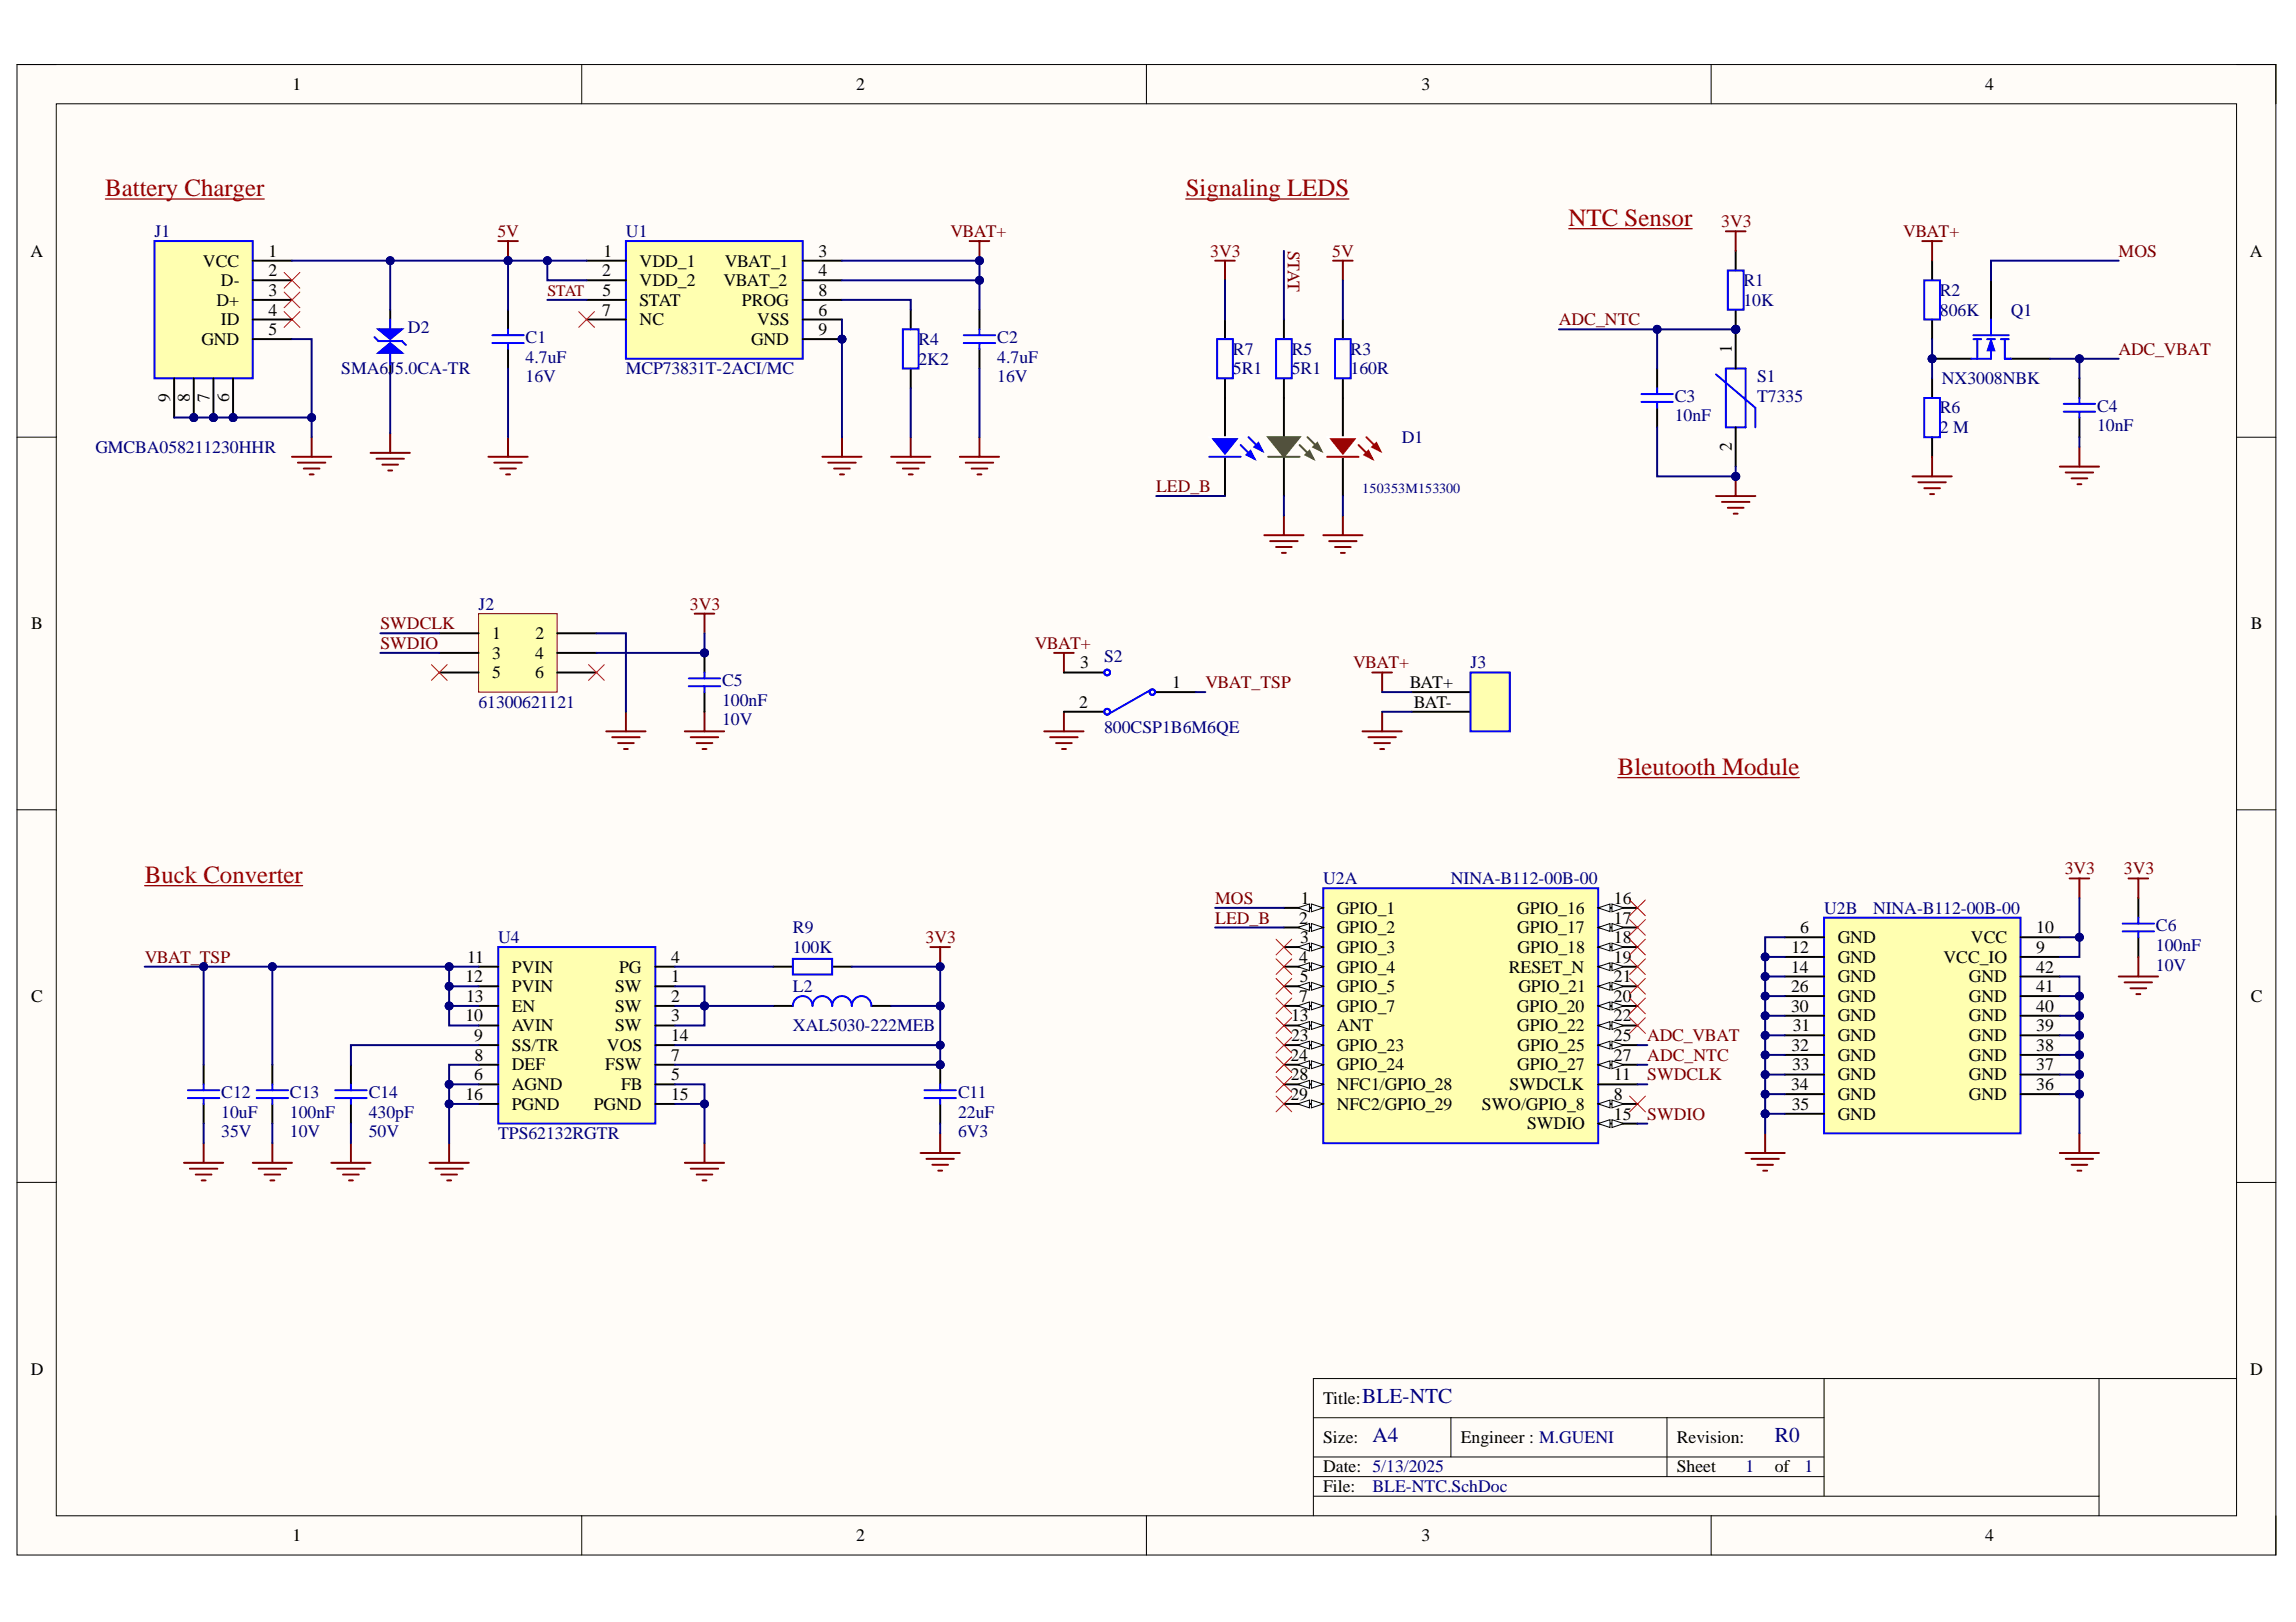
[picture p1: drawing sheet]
<svg xmlns="http://www.w3.org/2000/svg" width="297mm" height="210mm" viewBox="0 0 297 210" stroke-linecap="round" stroke-linejoin="round" font-family="sans-serif">
<defs><g id="words">
<g font-size="3.2" fill="#980000">
<text x="13.6" y="25.4">Battery Charger</text>
<text x="153.4" y="25.4">Signaling LEDS</text>
<text x="202.9" y="29.2">NTC Sensor</text>
<text x="209.3" y="100.3">Bleutooth Module</text>
<text x="18.7" y="114.2">Buck Converter</text>
</g>
<g font-size="2.7" fill="#000080">
<text x="176.2" y="181.6">BLE-NTC</text>
<text x="177.6" y="186.7">A4</text>
<text x="229.6" y="186.7">R0</text>
</g>
<g font-size="2.3">
<text x="37.8" y="11.7">1</text>
<text x="110.7" y="11.7">2</text>
<text x="183.9" y="11.7">3</text>
<text x="256.8" y="11.7">4</text>
<text x="3.9" y="33.2">A</text>
<text x="26.3" y="34.5">VCC</text>
<text x="34.7" y="33.2">1</text>
<text x="34.7" y="35.8">2</text>
<text x="77.9" y="35.8">2</text>
<text x="78.1" y="33.2">1</text>
<text x="82.8" y="34.5">VDD_1</text>
<text x="93.8" y="34.5">VBAT_1</text>
<text x="105.9" y="33.2">3</text>
<text x="105.9" y="35.8">4</text>
<text x="291.1" y="33.2">A</text>
<text x="28" y="39.6">D+</text>
<text x="28.6" y="37">D-</text>
<text x="34.7" y="38.3">3</text>
<text x="34.7" y="40.8">4</text>
<text x="77.9" y="40.8">7</text>
<text x="77.9" y="38.3">5</text>
<text x="82.8" y="37">VDD_2</text>
<text x="82.8" y="39.6">STAT</text>
<text x="93.6" y="37">VBAT_2</text>
<text x="96" y="39.6">PROG</text>
<text x="105.9" y="38.3">8</text>
<text x="105.9" y="40.8">6</text>
<text x="26" y="44.6">GND</text>
<text x="28.6" y="42.1">ID</text>
<text x="34.7" y="43.4">5</text>
<text x="82.8" y="42.1">NC</text>
<text x="97.2" y="44.6">GND</text>
<text x="98" y="42.1">VSS</text>
<text x="105.9" y="43.4">9</text>
<text x="224.1" y="45.7" transform="rotate(-90 224.1 45.7)">1</text>
<text x="22" y="52" transform="rotate(-90 22 52)">9</text>
<text x="24.6" y="52" transform="rotate(-90 24.6 52)">8</text>
<text x="27.1" y="52" transform="rotate(-90 27.1 52)">7</text>
<text x="29.6" y="52" transform="rotate(-90 29.6 52)">6</text>
<text x="224.1" y="58.4" transform="rotate(-90 224.1 58.4)">2</text>
<text x="4" y="81.4">B</text>
<text x="63.7" y="82.7">1</text>
<text x="69.3" y="82.7">2</text>
<text x="291.2" y="81.4">B</text>
<text x="63.7" y="85.2">3</text>
<text x="63.7" y="87.8">5</text>
<text x="69.2" y="85.2">4</text>
<text x="69.2" y="87.8">6</text>
<text x="139.8" y="86.5">3</text>
<text x="151.6" y="89.1">1</text>
<text x="182.4" y="89.1">BAT+</text>
<text x="139.6" y="91.6">2</text>
<text x="182.9" y="91.6">BAT-</text>
<text x="168.1" y="119.5">2</text>
<text x="168.3" y="117">1</text>
<text x="172.9" y="118.3">GPIO_1</text>
<text x="196.3" y="118.3">GPIO_16</text>
<text x="208.8" y="119.5">17</text>
<text x="208.8" y="117">16</text>
<text x="60.4" y="124.6">11</text>
<text x="66.2" y="125.9">PVIN</text>
<text x="80.1" y="125.9">PG</text>
<text x="86.8" y="124.6">4</text>
<text x="168.1" y="124.6">4</text>
<text x="168.2" y="122.1">3</text>
<text x="172.9" y="125.9">GPIO_4</text>
<text x="172.9" y="123.3">GPIO_3</text>
<text x="172.9" y="120.8">GPIO_2</text>
<text x="195.2" y="125.9">RESET_N</text>
<text x="196.3" y="120.8">GPIO_17</text>
<text x="196.3" y="123.3">GPIO_18</text>
<text x="208.8" y="124.6">19</text>
<text x="208.8" y="122.1">18</text>
<text x="231.7" y="125.9">14</text>
<text x="231.8" y="123.3">12</text>
<text x="232.9" y="120.8">6</text>
<text x="237.8" y="124.6">GND</text>
<text x="237.8" y="122.1">GND</text>
<text x="251.4" y="124.6">VCC_IO</text>
<text x="255" y="122.1">VCC</text>
<text x="263.4" y="125.9">42</text>
<text x="263.4" y="120.8">10</text>
<text x="263.4" y="123.3">9</text>
<text x="4" y="129.7">C</text>
<text x="60.2" y="127.1">12</text>
<text x="60.3" y="129.7">13</text>
<text x="66.2" y="130.9">EN</text>
<text x="66.2" y="128.4">PVIN</text>
<text x="79.6" y="130.9">SW</text>
<text x="79.6" y="128.4">SW</text>
<text x="86.8" y="129.7">2</text>
<text x="86.8" y="127.1">1</text>
<text x="168.1" y="129.7">7</text>
<text x="168.2" y="127.1">5</text>
<text x="172.9" y="130.9">GPIO_7</text>
<text x="172.9" y="128.4">GPIO_5</text>
<text x="196.2" y="130.9">GPIO_20</text>
<text x="196.5" y="128.4">GPIO_21</text>
<text x="208.8" y="127.1">21</text>
<text x="208.8" y="129.7">20</text>
<text x="231.7" y="130.9">30</text>
<text x="231.7" y="128.4">26</text>
<text x="237.8" y="129.7">GND</text>
<text x="237.8" y="127.1">GND</text>
<text x="254.7" y="127.1">GND</text>
<text x="254.7" y="129.7">GND</text>
<text x="263.4" y="128.4">41</text>
<text x="263.4" y="130.9">40</text>
<text x="291.2" y="129.7">C</text>
<text x="60.2" y="132.2">10</text>
<text x="61.4" y="134.7">9</text>
<text x="61.4" y="137.3">8</text>
<text x="66.2" y="136">SS/TR</text>
<text x="66.2" y="133.5">AVIN</text>
<text x="78.5" y="136">VOS</text>
<text x="79.6" y="133.5">SW</text>
<text x="86.8" y="134.7">14</text>
<text x="86.8" y="132.2">3</text>
<text x="86.8" y="137.3">7</text>
<text x="166.9" y="137.3">24</text>
<text x="167" y="132.2">13</text>
<text x="167" y="134.7">23</text>
<text x="172.9" y="133.5">ANT</text>
<text x="172.9" y="136">GPIO_23</text>
<text x="196.3" y="133.5">GPIO_22</text>
<text x="196.3" y="136">GPIO_25</text>
<text x="208.8" y="137.3">27</text>
<text x="208.8" y="134.7">25</text>
<text x="208.8" y="132.2">22</text>
<text x="231.8" y="136">32</text>
<text x="231.9" y="133.5">31</text>
<text x="237.8" y="132.2">GND</text>
<text x="237.8" y="134.7">GND</text>
<text x="237.8" y="137.3">GND</text>
<text x="254.7" y="132.2">GND</text>
<text x="254.7" y="134.7">GND</text>
<text x="254.7" y="137.3">GND</text>
<text x="263.4" y="133.5">39</text>
<text x="263.4" y="136">38</text>
<text x="60.2" y="142.4">16</text>
<text x="61.4" y="139.8">6</text>
<text x="66.2" y="143.6">PGND</text>
<text x="66.2" y="141.1">AGND</text>
<text x="66.2" y="138.5">DEF</text>
<text x="76.8" y="143.6">PGND</text>
<text x="78.3" y="138.5">FSW</text>
<text x="80.3" y="141.1">FB</text>
<text x="86.8" y="142.4">15</text>
<text x="86.8" y="139.8">5</text>
<text x="166.9" y="142.4">29</text>
<text x="167" y="139.8">28</text>
<text x="172.9" y="143.6">NFC2/GPIO_29</text>
<text x="172.9" y="141.1">NFC1/GPIO_28</text>
<text x="172.9" y="138.5">GPIO_24</text>
<text x="191.7" y="143.6">SWO/GPIO_8</text>
<text x="195.3" y="141.1">SWDCLK</text>
<text x="196.3" y="138.5">GPIO_27</text>
<text x="208.8" y="142.4">8</text>
<text x="208.8" y="139.8">11</text>
<text x="231.7" y="141.1">34</text>
<text x="231.8" y="143.6">35</text>
<text x="231.9" y="138.5">33</text>
<text x="237.8" y="139.8">GND</text>
<text x="237.8" y="142.4">GND</text>
<text x="254.7" y="139.8">GND</text>
<text x="254.7" y="142.4">GND</text>
<text x="263.4" y="138.5">37</text>
<text x="263.4" y="141.1">36</text>
<text x="197.6" y="146.2">SWDIO</text>
<text x="208.8" y="144.9">15</text>
<text x="237.8" y="144.9">GND</text>
<text x="4" y="177.9">D</text>
<text x="291.1" y="177.9">D</text>
<text x="171.2" y="181.7">Title:</text>
<text x="171.2" y="186.8">Size:</text>
<text x="171.2" y="190.6">Date: 5/13/2025</text>
<text x="189" y="186.8">Engineer : M.GUENI</text>
<text x="216.9" y="186.8">Revision:</text>
<text x="216.9" y="190.6">Sheet</text>
<text x="229.6" y="190.6">of</text>
<text x="171.2" y="193.1">File:</text>
<text x="37.8" y="199.5">1</text>
<text x="110.7" y="199.5">2</text>
<text x="183.9" y="199.5">3</text>
<text x="256.8" y="199.5">4</text>
</g>
<g font-size="2.3" fill="#800000">
<text x="222.7" y="29.4">3V3</text>
<text x="64.4" y="30.7">5V</text>
<text x="123" y="30.7">VBAT+</text>
<text x="156.6" y="33.2">3V3</text>
<text x="166.6" y="32.5" transform="rotate(90 166.6 32.5)">STAT</text>
<text x="172.4" y="33.2">5V</text>
<text x="246.2" y="30.7">VBAT+</text>
<text x="274.1" y="33.2">MOS</text>
<text x="201.7" y="42.1">ADC_NTC</text>
<text x="274.1" y="45.9">ADC_VBAT</text>
<text x="149.6" y="63.7">LED_B</text>
<text x="49.2" y="84">SWDIO</text>
<text x="49.2" y="81.4">SWDCLK</text>
<text x="89.3" y="78.9">3V3</text>
<text x="133.9" y="84">VBAT+</text>
<text x="155.9" y="89.1">VBAT_TSP</text>
<text x="175.1" y="86.5">VBAT+</text>
<text x="267.1" y="113.1">3V3</text>
<text x="274.8" y="113.1">3V3</text>
<text x="157.2" y="119.5">LED_B</text>
<text x="157.2" y="117">MOS</text>
<text x="18.7" y="124.6">VBAT_TSP</text>
<text x="119.8" y="122.1">3V3</text>
<text x="213.1" y="134.7">ADC_VBAT</text>
<text x="213.1" y="137.3">ADC_NTC</text>
<text x="213.1" y="139.8">SWDCLK</text>
<text x="213.1" y="144.9">SWDIO</text>
</g>
<g font-size="2.3" fill="#000080">
<text x="20" y="30.7">J1</text>
<text x="81" y="30.7">U1</text>
<text x="225.6" y="39.6">10K</text>
<text x="225.6" y="37">R1</text>
<text x="251" y="40.8">806K</text>
<text x="251" y="38.3">R2</text>
<text x="260.1" y="40.8">Q1</text>
<text x="52.8" y="43.1">D2</text>
<text x="68" y="46.9">4.7uF</text>
<text x="68" y="44.4">C1</text>
<text x="118.8" y="47.2">2K2</text>
<text x="118.8" y="44.6">R4</text>
<text x="129" y="46.9">4.7uF</text>
<text x="129" y="44.4">C2</text>
<text x="159.5" y="45.9">R7</text>
<text x="167.1" y="45.9">R5</text>
<text x="174.7" y="45.9">R3</text>
<text x="44.1" y="48.4">SMA6J5.0CA-TR</text>
<text x="68" y="49.5">16V</text>
<text x="81" y="48.4">MCP73831T-2ACI/MC</text>
<text x="129" y="49.5">16V</text>
<text x="159.5" y="48.4">5R1</text>
<text x="167.1" y="48.4">5R1</text>
<text x="174.7" y="48.4">160R</text>
<text x="216.7" y="52">C3</text>
<text x="227.3" y="49.5">S1</text>
<text x="227.3" y="52">T7335</text>
<text x="251" y="53.5">R6</text>
<text x="251.2" y="49.7">NX3008NBK</text>
<text x="271.3" y="53.3">C4</text>
<text x="12.3" y="58.6">GMCBA058211230HHR</text>
<text x="181.4" y="57.3">D1</text>
<text x="216.7" y="54.5">10nF</text>
<text x="251" y="56">2 M</text>
<text x="271.3" y="55.8">10nF</text>
<text x="61.9" y="78.9">J2</text>
<text x="93.4" y="88.8">C5</text>
<text x="142.8" y="85.7">S2</text>
<text x="190.2" y="86.5">J3</text>
<text x="61.9" y="91.6">61300621121</text>
<text x="93.4" y="91.3">100nF</text>
<text x="93.4" y="93.9">10V</text>
<text x="142.8" y="94.9">800CSP1B6M6QE</text>
<text x="171.2" y="114.4">U2A</text>
<text x="187.7" y="114.4">NINA-B112-00B-00</text>
<text x="236" y="118.3">U2B</text>
<text x="242.3" y="118.3">NINA-B112-00B-00</text>
<text x="64.4" y="122.1">U4</text>
<text x="102.6" y="123.3">100K</text>
<text x="102.6" y="120.8">R9</text>
<text x="278.9" y="123.1">100nF</text>
<text x="278.9" y="125.6">10V</text>
<text x="278.9" y="120.5">C6</text>
<text x="102.6" y="128.4">L2</text>
<text x="102.6" y="133.5">XAL5030-222MEB</text>
<text x="28.6" y="142.1">C12</text>
<text x="37.5" y="142.1">C13</text>
<text x="47.7" y="142.1">C14</text>
<text x="123.9" y="142.1">C11</text>
<text x="28.6" y="144.6">10uF</text>
<text x="28.6" y="147.2">35V</text>
<text x="37.5" y="144.6">100nF</text>
<text x="37.5" y="147.2">10V</text>
<text x="47.7" y="144.6">430pF</text>
<text x="47.7" y="147.2">50V</text>
<text x="64.4" y="147.4">TPS62132RGTR</text>
<text x="123.9" y="144.6">22uF</text>
<text x="123.9" y="147.2">6V3</text>
<text x="225.8" y="190.6">1</text>
<text x="233.5" y="190.6">1</text>
<text x="177.6" y="193.1">BLE-NTC.SchDoc</text>
</g>
<text font-size="2.1" fill="#800000" x="70.8" y="38.3">STAT</text>
<text font-size="1.8" fill="#000080" x="176.2" y="63.8">150353M153300</text>
</g></defs>
<path d="M2.2 8.4h292.2v192.8h-292.2z" fill-rule="evenodd" fill="#fffcf8"/>
<path d="M2.2 8.4h292.2v192.8h-292.2z" fill="none" stroke="#000" stroke-width=".13"/>
<path d="M7.3 13.4h282v182.8h-282z" fill-rule="evenodd" fill="#fffcf8"/>
<g fill="none" stroke="#000" stroke-width=".13">
<path d="M2.2 8.4h5.1M7.3 13.4h282v182.8h-282zM75.3 8.4v5M148.3 8.4v5M221.4 8.4v5M289.3 8.4h5.1v5M2.2 56.6h5.1M289.3 56.6h5.1M2.2 104.8h5.1M289.3 104.8h5.1M2.2 153h5.1M289.3 153h5.1"/>
<path d="M236 178.4v15.2M271.6 178.4v17.8M289.3 178.4h-119.4v17.8M75.3 196.2v5M148.3 196.2v5M169.9 183.5h66.1M169.9 188.5h66.1M169.9 193.6h101.7M169.9 191.1h66.1M187.7 183.5v5M215.7 183.5v7.6M221.4 196.2v5"/>
<path d="M294.4 196.2v5"/>
</g>
<path d="M13.6 25.8h20.6M202.9 29.6h16M18.7 114.6h20.4M209.3 100.6h23.5" fill="none" stroke="#980000" stroke-width=".17"/>
<path d="M64.5 122.6h20.3v22.8h-20.3z" fill-rule="evenodd" fill="#ffffb0"/>
<path d="M64.5 122.6h20.3v22.8h-20.3z" fill="none" stroke="#00f" stroke-width=".25"/>
<g fill="none" stroke="#000" stroke-width=".25">
<path d="M61.9 125.1h2.6M61.9 135.2h2.6M61.9 132.7h2.6M61.9 130.2h2.6M61.9 127.6h2.6M61.9 137.8h2.6M84.8 125.1h2.5M84.8 135.2h2.5M84.8 132.7h2.5M84.8 130.2h2.5M84.8 127.6h2.5M84.8 137.8h2.5"/>
<path d="M61.9 142.9h2.6M61.9 140.3h2.6M84.8 142.9h2.5M84.8 140.3h2.5"/>
</g>
<circle cx="121.6" cy="137.8" r=".51" fill="#000080"/>
<circle cx="121.6" cy="137.8" r=".51" fill="none" stroke="#000080" stroke-width=".13"/>
<path d="M121.6 137.8v2.5M121.6 142.9v2.5" fill="none" stroke="#000" stroke-width=".25"/>
<circle cx="121.6" cy="137.8" r=".51" fill="#000080"/>
<circle cx="121.6" cy="137.8" r=".51" fill="none" stroke="#000080" stroke-width=".13"/>
<g fill="none" stroke="#00f" stroke-width=".25">
<path d="M102.6 124.1h5.1v2h-5.1zM102.6 130.2a1.27 1.27 0 0 1 1.2-1.3 1.27 1.27 0 0 1 1.3 1.3 1.27 1.27 0 0 1 1.3-1.3 1.27 1.27 0 0 1 1.3 1.3 1.27 1.27 0 0 1 1.2-1.3 1.27 1.27 0 0 1 1.3 1.3 1.27 1.27 0 0 1 1.3-1.3 1.27 1.27 0 0 1 1.2 1.3M24.3 141.1h4.1M24.3 142.1h4.1M26.3 140.3v.8M26.3 142.1v.8M33.2 141.1h4.1M33.2 142.1h4.1M35.2 140.3v.8M35.2 142.1v.8M43.4 141.1h4M43.4 142.1h4"/>
<path d="M45.4 140.3v.8M45.4 142.1v.8M119.6 141.1h4.1M119.6 142.1h4.1M121.6 140.3v.8M121.6 142.1v.8"/>
</g>
<path d="M26.3 137.8v2.5M35.2 137.8v2.5M45.4 137.8v2.5M100 130.2h2.6M100 125.1h2.6M107.7 125.1h2.5M112.7 130.2h2.6M26.3 142.9v2.5M35.2 142.9v2.5M45.4 142.9v2.5" fill="none" stroke="#000" stroke-width=".25"/>
<g fill="none" stroke="#800000" stroke-width=".25">
<path d="M120.4 122.6h2.5M121.6 122.6v2.5M23.8 150.5h5.1M24.6 151.2h3.5M25.3 152h2.1M26.1 152.8h.5M26.3 147.9v2.6M32.7 150.5h5.1M33.5 151.2h3.5M34.2 152h2.1M35 152.8h.5M35.2 147.9v2.6"/>
<path d="M42.9 150.5h5M43.6 151.2h3.6M44.4 152h2M45.1 152.8h.6M45.4 147.9v2.6M55.6 150.5h5M56.3 151.2h3.6M57.1 152h2M57.9 152.8h.5M58.1 147.9v2.6M88.6 150.5h5.1M89.4 151.2h3.5"/>
<path d="M90.1 152h2.1M90.9 152.8h.5M91.1 147.9v2.6"/>
</g>
<circle cx="121.6" cy="125.1" r=".51" fill="#000080"/>
<circle cx="121.6" cy="125.1" r=".51" fill="none" stroke="#000080" stroke-width=".13"/>
<path d="M119.1 149.2h5.1M119.9 150h3.5M120.6 150.7h2M121.4 151.5h.5M121.6 146.7v2.5" fill="none" stroke="#800000" stroke-width=".25"/>
<circle cx="30.2" cy="54" r=".51" fill="#000080"/>
<circle cx="30.2" cy="54" r=".51" fill="none" stroke="#000080" stroke-width=".13"/>
<circle cx="27.6" cy="54" r=".51" fill="#000080"/>
<circle cx="27.6" cy="54" r=".51" fill="none" stroke="#000080" stroke-width=".13"/>
<circle cx="25.1" cy="54" r=".51" fill="#000080"/>
<circle cx="25.1" cy="54" r=".51" fill="none" stroke="#000080" stroke-width=".13"/>
<path d="M20 31.2h12.7v17.8h-12.7z" fill-rule="evenodd" fill="#ffffb0"/>
<path d="M20 31.2h12.7v17.8h-12.7z" fill="none" stroke="#00f" stroke-width=".25"/>
<path d="M32.7 33.7h5.1M32.7 36.3h5.1M32.7 38.8h5.1M30.2 49v5M32.7 41.3h5.1M32.7 43.9h5.1" fill="none" stroke="#000" stroke-width=".25"/>
<circle cx="30.2" cy="54" r=".51" fill="#000080"/>
<circle cx="30.2" cy="54" r=".51" fill="none" stroke="#000080" stroke-width=".13"/>
<path d="M27.6 49v5" fill="none" stroke="#000" stroke-width=".25"/>
<circle cx="27.6" cy="54" r=".51" fill="#000080"/>
<circle cx="27.6" cy="54" r=".51" fill="none" stroke="#000080" stroke-width=".13"/>
<path d="M25.1 49v5" fill="none" stroke="#000" stroke-width=".25"/>
<circle cx="25.1" cy="54" r=".51" fill="#000080"/>
<circle cx="25.1" cy="54" r=".51" fill="none" stroke="#000080" stroke-width=".13"/>
<path d="M22.5 49v5M50.5 40.1v1.2M50.5 47.2v1.3" fill="none" stroke="#000" stroke-width=".25"/>
<path d="M49 45.7l1.5-1.3 1.5 1.3z" fill="#00f"/>
<path d="M49 45.7l1.5-1.3 1.5 1.3z" fill="none" stroke="#00f" stroke-width=".25"/>
<path d="M49 42.6h3l-1.5 1.3z" fill="#00f"/>
<path d="M48.4 43.6l.6 .5h3l.5 .5M49 42.6h3l-1.5 1.3zM50.5 41.3v1.3M50.5 45.4v1.8M63.7 44.4h4.1M63.7 43.4h4.1M65.7 42.6v.8M65.7 44.4v.8" fill="none" stroke="#00f" stroke-width=".25"/>
<path d="M65.7 40.1v2.5M65.7 45.2v2.5" fill="none" stroke="#000" stroke-width=".25"/>
<circle cx="108.9" cy="43.9" r=".51" fill="#000080"/>
<circle cx="108.9" cy="43.9" r=".51" fill="none" stroke="#000080" stroke-width=".13"/>
<path d="M81 31.2h22.8v15.2h-22.8z" fill-rule="evenodd" fill="#ffffb0"/>
<path d="M81 31.2h22.8v15.2h-22.8z" fill="none" stroke="#00f" stroke-width=".25"/>
<path d="M103.8 33.7h5.1M103.8 36.3h5.1M103.8 43.9h5.1" fill="none" stroke="#000" stroke-width=".25"/>
<circle cx="108.9" cy="43.9" r=".51" fill="#000080"/>
<circle cx="108.9" cy="43.9" r=".51" fill="none" stroke="#000080" stroke-width=".13"/>
<path d="M75.9 38.8h5.1M75.9 33.7h5.1M75.9 36.3h5.1M103.8 38.8h5.1M75.9 41.3h5.1M103.8 41.3h5.1M117.8 40.1v2.5M117.8 47.7v2.5M126.7 40.1v2.5M126.7 45.2v2.5" fill="none" stroke="#000" stroke-width=".25"/>
<path d="M116.8 42.6h2v5.1h-2zM124.7 44.4h4M124.7 43.4h4M126.7 42.6v.8M126.7 44.4v.8" fill="none" stroke="#00f" stroke-width=".25"/>
<g fill="none" stroke="#800000" stroke-width=".25">
<path d="M125.4 31.2h2.6M126.7 31.2v2.5M37.8 59.1h5.1M38.5 59.9h3.6M40.3 56.6v2.5M47.9 58.6h5.1M48.7 59.4h3.6M50.5 56.1v2.5M63.2 59.1h5.1M63.9 59.9h3.6M65.7 56.6v2.5M106.4 59.1h5.1"/>
<path d="M107.2 59.9h3.5M108.9 56.6v2.5M124.2 59.1h5.1M124.9 59.9h3.6M126.7 56.6v2.5M39.3 60.6h2M40.1 61.4h.5M49.5 60.1h2M50.2 60.9h.5M64.7 60.6h2M65.5 61.4h.5M107.9 60.6h2"/>
<path d="M108.7 61.4h.5M125.7 60.6h2M126.5 61.4h.5"/>
</g>
<path d="M36.8 37.8l2 2M36.8 35.3l2 2M38.8 37.8l-2 2M38.8 35.3l-2 2M36.8 40.3l2 2.1M38.8 40.3l-2 2.1M74.9 40.3l2 2.1M76.9 40.3l-2 2.1" fill="none" stroke="#f00" stroke-width=".13"/>
<circle cx="126.7" cy="33.7" r=".51" fill="#000080"/>
<circle cx="126.7" cy="33.7" r=".51" fill="none" stroke="#000080" stroke-width=".13"/>
<path d="M64.5 31.2h2.5M65.7 31.2v2.5" fill="none" stroke="#800000" stroke-width=".25"/>
<circle cx="65.7" cy="33.7" r=".51" fill="#000080"/>
<circle cx="65.7" cy="33.7" r=".51" fill="none" stroke="#000080" stroke-width=".13"/>
<path d="M158.5 51.5v5.1M158.5 59.1v5.1" fill="none" stroke="#000" stroke-width=".25"/>
<path d="M156.4 56.6h4.1l-2 2.5z" fill="#00f"/>
<path d="M156.4 56.6h4.1l-2 2.5z" fill="none" stroke="#fff" stroke-width=".25"/>
<path d="M156.4 59.1h4.1M160.5 57.6l1.8 1.8M161.5 56.6l1.8 1.8" fill="none" stroke="#00f" stroke-width=".25"/>
<path d="M162.3 57.8l.5-.5 .5 1.1z" fill="#00f"/>
<path d="M162.3 57.8l.5-.5 .5 1.1z" fill="none" stroke="#00f" stroke-width=".25"/>
<path d="M161.3 58.9l.5-.5 .5 1z" fill="#00f"/>
<path d="M161.3 58.9l.5-.5 .5 1z" fill="none" stroke="#00f" stroke-width=".25"/>
<path d="M173.7 51.5v5.1M173.7 59.1v5.1" fill="none" stroke="#000" stroke-width=".25"/>
<path d="M171.7 56.6h4.1l-2.1 2.5z" fill="#c00"/>
<path d="M171.7 56.6h4.1l-2.1 2.5z" fill="none" stroke="#fff" stroke-width=".25"/>
<path d="M171.7 59.1h4.1M175.8 57.6l1.7 1.8M176.8 56.6l1.8 1.8" fill="none" stroke="#c00" stroke-width=".25"/>
<path d="M177.5 57.8l.6-.5 .5 1.1z" fill="#c00"/>
<path d="M177.5 57.8l.6-.5 .5 1.1z" fill="none" stroke="#c00" stroke-width=".25"/>
<path d="M176.5 58.9l.5-.5 .5 1z" fill="#c00"/>
<path d="M176.5 58.9l.5-.5 .5 1z" fill="none" stroke="#c00" stroke-width=".25"/>
<path d="M166.1 51.5v5.1M166.1 59.1v5.1" fill="none" stroke="#000" stroke-width=".25"/>
<path d="M164.1 56.6h4l-2 2.5z" fill="#38761d"/>
<path d="M164.1 56.6h4l-2 2.5zM164.1 59.1h4M168.1 57.6l1.8 1.8M169.2 56.6l1.7 1.8" fill="none" stroke="#38761d" stroke-width=".25"/>
<path d="M169.9 57.8l.5-.5 .5 1.1z" fill="#38761d"/>
<path d="M169.9 57.8l.5-.5 .5 1.1z" fill="none" stroke="#38761d" stroke-width=".25"/>
<path d="M168.9 58.9l.5-.5 .5 1z" fill="#38761d"/>
<path d="M168.9 58.9l.5-.5 .5 1z" fill="none" stroke="#38761d" stroke-width=".25"/>
<path d="M158.5 41.3v2.6M158.5 49v2.5M166.1 41.3v2.6M166.1 49v2.5M173.7 41.3v2.6M173.7 49v2.5" fill="none" stroke="#000" stroke-width=".25"/>
<path d="M157.5 43.9h2v5.1h-2zM165.1 43.9h2v5.1h-2zM172.7 43.9h2v5.1h-2z" fill="none" stroke="#00f" stroke-width=".25"/>
<g fill="none" stroke="#800000" stroke-width=".25">
<path d="M157.2 33.7h2.5M158.5 33.7v2.6M172.5 33.7h2.5M173.7 33.7v2.6M163.6 69.3h5M164.3 70h3.6M165.1 70.8h2M165.8 71.5h.6M166.1 66.7v2.6M171.2 69.3h5.1M172 70h3.5M172.7 70.8h2"/>
<path d="M173.5 71.6h.5M173.7 66.7v2.6"/>
</g>
<path d="M153.4 25.8h21.1" fill="none" stroke="#980000" stroke-width=".17"/>
<path d="M61.9 79.4h10.2v10.2h-10.2z" fill-rule="evenodd" fill="#ffffb0"/>
<path d="M61.9 79.4h10.2v10.2h-10.2z" fill="none" stroke="#800000" stroke-width=".13"/>
<path d="M56.8 82h5.1M56.8 84.5h5.1M56.8 87h5.1M72.1 82h5.1M72.1 84.5h5.1M72.1 87h5.1" fill="none" stroke="#000" stroke-width=".25"/>
<path d="M89.9 79.4h2.5M91.1 79.4v2.6M88.6 94.6h5.1M89.4 95.4h3.5M90.1 96.2h2.1M90.9 96.9h.5M91.1 92.1v2.5" fill="none" stroke="#800000" stroke-width=".25"/>
<circle cx="91.1" cy="84.5" r=".51" fill="#000080"/>
<circle cx="91.1" cy="84.5" r=".51" fill="none" stroke="#000080" stroke-width=".13"/>
<path d="M91.1 84.5v2.5M91.1 89.6v2.5" fill="none" stroke="#000" stroke-width=".25"/>
<circle cx="91.1" cy="84.5" r=".51" fill="#000080"/>
<circle cx="91.1" cy="84.5" r=".51" fill="none" stroke="#000080" stroke-width=".13"/>
<path d="M89.1 87.8h4.1M89.1 88.8h4.1M91.1 87v.8M91.1 88.8v.8" fill="none" stroke="#00f" stroke-width=".25"/>
<path d="M78.4 94.6h5.1M79.2 95.4h3.6M80 96.2h2M80.7 96.9h.5M81 92.1v2.5" fill="none" stroke="#800000" stroke-width=".25"/>
<path d="M55.8 86l2.1 2M57.9 86l-2.1 2M76.1 86l2.1 2M78.2 86l-2.1 2" fill="none" stroke="#f00" stroke-width=".13"/>
<path d="M182.6 89.6h7.6M182.6 92.1h7.6" fill="none" stroke="#000" stroke-width=".25"/>
<path d="M190.2 87h5.1v7.6h-5.1z" fill-rule="evenodd" fill="#ffffb0"/>
<path d="M190.2 87h5.1v7.6h-5.1z" fill="none" stroke="#00f" stroke-width=".25"/>
<g fill="none" stroke="#800000" stroke-width=".25">
<path d="M135.1 94.6h5.1M135.9 95.4h3.5M136.4 84.5h2.5M136.6 96.2h2.1M137.4 96.9h.5M137.6 84.5v2.5M137.6 92.1v2.5M176.3 94.6h5.1M177 95.4h3.6M177.5 87h2.6M177.8 96.2h2M178.6 96.9h.5"/>
<path d="M178.8 87v2.6M178.8 92.1v2.5"/>
</g>
<circle cx="224.6" cy="42.6" r=".51" fill="#000080"/>
<circle cx="224.6" cy="42.6" r=".51" fill="none" stroke="#000080" stroke-width=".13"/>
<path d="M223.3 47.7h2.5v7.6h-2.5z" fill="none" stroke="#00f" stroke-width=".25"/>
<path d="M224.5 42.6v5.1" fill="none" stroke="#000" stroke-width=".25"/>
<circle cx="224.6" cy="42.6" r=".51" fill="#000080"/>
<circle cx="224.6" cy="42.6" r=".51" fill="none" stroke="#000080" stroke-width=".13"/>
<path d="M224.5 55.3v5.1" fill="none" stroke="#000" stroke-width=".25"/>
<path d="M222 48.5l5.1 4.3v2.5" fill="none" stroke="#00f" stroke-width=".25"/>
<circle cx="224.6" cy="42.6" r=".51" fill="#000080"/>
<circle cx="224.6" cy="42.6" r=".51" fill="none" stroke="#000080" stroke-width=".13"/>
<path d="M224.5 32.5v2.5M224.5 40.1v2.5" fill="none" stroke="#000" stroke-width=".25"/>
<circle cx="224.6" cy="42.6" r=".51" fill="#000080"/>
<circle cx="224.6" cy="42.6" r=".51" fill="none" stroke="#000080" stroke-width=".13"/>
<path d="M223.5 35h2.1v5.1h-2.1zM212.4 51h4M212.4 52h4M214.4 50.2v.8M214.4 52v.8" fill="none" stroke="#00f" stroke-width=".25"/>
<path d="M223.3 29.9h2.5M224.5 29.9v2.6M222 64.2h5.1M222.8 65h3.5M223.5 65.7h2.1M224.3 66.5h.5M224.5 61.6v2.6" fill="none" stroke="#800000" stroke-width=".25"/>
<path d="M214.4 47.7v2.5M214.4 52.8v2.5" fill="none" stroke="#000" stroke-width=".25"/>
<circle cx="224.5" cy="61.7" r=".51" fill="#000080"/>
<circle cx="224.5" cy="61.7" r=".51" fill="none" stroke="#000080" stroke-width=".13"/>
<circle cx="250" cy="46.4" r=".51" fill="#000080"/>
<circle cx="250" cy="46.4" r=".51" fill="none" stroke="#000080" stroke-width=".13"/>
<path d="M257.6 36.3v5M250 46.4h5M260.1 46.4h5.1" fill="none" stroke="#000" stroke-width=".25"/>
<circle cx="250" cy="46.4" r=".51" fill="#000080"/>
<circle cx="250" cy="46.4" r=".51" fill="none" stroke="#000080" stroke-width=".13"/>
<path d="M255.3 43.4h4.6M255.3 43.9h1M255.8 43.9v2.5M257.1 43.9h1M257.6 41.3v2.1M257.6 43.9v2.5h-2.6M258.9 43.9h1M259.4 43.9v2.5" fill="none" stroke="#00f" stroke-width=".25"/>
<path d="M257.6 43.9l.5 1.5h-1z" fill="#00f"/>
<path d="M257.6 43.9l.5 1.5h-1z" fill="none" stroke="#00f" stroke-width=".13"/>
<path d="M248.9 36.3h2.1v5h-2.1zM248.9 51.5h2.1v5.1h-2.1zM259.4 46.4h.7M267 52.3h4M267 53.3h4M269 51.5v.8M269 53.3v.7" fill="none" stroke="#00f" stroke-width=".25"/>
<path d="M250 33.7v2.6M250 41.3v2.6M250 49v2.5M250 56.6v2.5M269 49v2.5M269 54v2.6" fill="none" stroke="#000" stroke-width=".25"/>
<path d="M248.7 31.2h2.5M250 31.2v2.5M250 59.1v2.5M269 57.8v2.6M247.4 61.6h5.1M248.2 62.4h3.5M248.9 63.2h2.1M249.7 63.9h.5M266.5 60.4h5.1M267.2 61.1h3.6M268 61.9h2M268.8 62.7h.5" fill="none" stroke="#800000" stroke-width=".25"/>
<path d="M171.2 114.9h35.6v33h-35.6z" fill-rule="evenodd" fill="#ffffb0"/>
<path d="M171.2 114.9h35.6v33h-35.6z" fill="none" stroke="#00f" stroke-width=".25"/>
<path d="M206.8 125.1h5.1" fill="none" stroke="#000" stroke-width=".25"/>
<path d="M206.8 125.1l1.5-.5v1z" fill="#f8fcff"/>
<path d="M206.8 125.1l1.5-.5v1z" fill="none" stroke="#000" stroke-width=".13"/>
<path d="M208.5 124.6l1.6 .5-1.6 .5z" fill="#f8fcff"/>
<path d="M208.5 124.6l1.6 .5-1.6 .5z" fill="none" stroke="#000" stroke-width=".13"/>
<path d="M206.8 137.8h5.1" fill="none" stroke="#000" stroke-width=".25"/>
<path d="M206.8 137.8l1.5-.5v1z" fill="#f8fcff"/>
<path d="M206.8 137.8l1.5-.5v1z" fill="none" stroke="#000" stroke-width=".13"/>
<path d="M208.5 137.3l1.6 .5-1.6 .5z" fill="#f8fcff"/>
<path d="M208.5 137.3l1.6 .5-1.6 .5z" fill="none" stroke="#000" stroke-width=".13"/>
<path d="M206.8 135.2h5.1" fill="none" stroke="#000" stroke-width=".25"/>
<path d="M206.8 135.2l1.5-.5v1.1z" fill="#f8fcff"/>
<path d="M206.8 135.2l1.5-.5v1.1z" fill="none" stroke="#000" stroke-width=".13"/>
<path d="M208.5 134.7l1.6 .5-1.6 .6z" fill="#f8fcff"/>
<path d="M208.5 134.7l1.6 .5-1.6 .6z" fill="none" stroke="#000" stroke-width=".13"/>
<path d="M206.8 132.7h5.1" fill="none" stroke="#000" stroke-width=".25"/>
<path d="M206.8 132.7l1.5-.5v1z" fill="#f8fcff"/>
<path d="M206.8 132.7l1.5-.5v1z" fill="none" stroke="#000" stroke-width=".13"/>
<path d="M208.5 132.2l1.6 .5-1.6 .5z" fill="#f8fcff"/>
<path d="M208.5 132.2l1.6 .5-1.6 .5z" fill="none" stroke="#000" stroke-width=".13"/>
<path d="M206.8 127.6h5.1" fill="none" stroke="#000" stroke-width=".25"/>
<path d="M206.8 127.6l1.5-.5v1z" fill="#f8fcff"/>
<path d="M206.8 127.6l1.5-.5v1z" fill="none" stroke="#000" stroke-width=".13"/>
<path d="M208.5 127.1l1.6 .5-1.6 .5z" fill="#f8fcff"/>
<path d="M208.5 127.1l1.6 .5-1.6 .5z" fill="none" stroke="#000" stroke-width=".13"/>
<path d="M206.8 130.2h5.1" fill="none" stroke="#000" stroke-width=".25"/>
<path d="M206.8 130.2l1.5-.5v1z" fill="#f8fcff"/>
<path d="M206.8 130.2l1.5-.5v1z" fill="none" stroke="#000" stroke-width=".13"/>
<path d="M208.5 129.7l1.6 .5-1.6 .5z" fill="#f8fcff"/>
<path d="M208.5 129.7l1.6 .5-1.6 .5z" fill="none" stroke="#000" stroke-width=".13"/>
<path d="M206.8 122.6h5.1" fill="none" stroke="#000" stroke-width=".25"/>
<path d="M206.8 122.6l1.5-.5v1z" fill="#f8fcff"/>
<path d="M206.8 122.6l1.5-.5v1z" fill="none" stroke="#000" stroke-width=".13"/>
<path d="M208.5 122.1l1.6 .5-1.6 .5z" fill="#f8fcff"/>
<path d="M208.5 122.1l1.6 .5-1.6 .5z" fill="none" stroke="#000" stroke-width=".13"/>
<path d="M206.8 120h5.1" fill="none" stroke="#000" stroke-width=".25"/>
<path d="M206.8 120l1.5-.5v1z" fill="#f8fcff"/>
<path d="M206.8 120l1.5-.5v1z" fill="none" stroke="#000" stroke-width=".13"/>
<path d="M208.5 119.5l1.6 .5-1.6 .5z" fill="#f8fcff"/>
<path d="M208.5 119.5l1.6 .5-1.6 .5z" fill="none" stroke="#000" stroke-width=".13"/>
<path d="M206.8 117.5h5.1" fill="none" stroke="#000" stroke-width=".25"/>
<path d="M206.8 117.5l1.5-.5v1z" fill="#f8fcff"/>
<path d="M206.8 117.5l1.5-.5v1z" fill="none" stroke="#000" stroke-width=".13"/>
<path d="M208.5 117l1.6 .5-1.6 .5z" fill="#f8fcff"/>
<path d="M208.5 117l1.6 .5-1.6 .5z" fill="none" stroke="#000" stroke-width=".13"/>
<path d="M206.8 142.9h5.1" fill="none" stroke="#000" stroke-width=".25"/>
<path d="M206.8 142.9l1.5-.5v1z" fill="#f8fcff"/>
<path d="M206.8 142.9l1.5-.5v1z" fill="none" stroke="#000" stroke-width=".13"/>
<path d="M208.5 142.4l1.6 .5-1.6 .5z" fill="#f8fcff"/>
<path d="M208.5 142.4l1.6 .5-1.6 .5z" fill="none" stroke="#000" stroke-width=".13"/>
<path d="M206.8 145.4h5.1" fill="none" stroke="#000" stroke-width=".25"/>
<path d="M206.8 145.4l1.5-.5v1z" fill="#f8fcff"/>
<path d="M206.8 145.4l1.5-.5v1z" fill="none" stroke="#000" stroke-width=".13"/>
<path d="M208.5 144.9l1.6 .5-1.6 .5z" fill="#f8fcff"/>
<path d="M208.5 144.9l1.6 .5-1.6 .5z" fill="none" stroke="#000" stroke-width=".13"/>
<path d="M166.1 132.7h5.1M206.8 140.3h5.1" fill="none" stroke="#000" stroke-width=".25"/>
<path d="M169.7 132.2l1.5 .5-1.5 .5z" fill="#f8fcff"/>
<path d="M169.7 132.2l1.5 .5-1.5 .5z" fill="none" stroke="#000" stroke-width=".13"/>
<path d="M167.9 132.7l1.5-.5v1z" fill="#f8fcff"/>
<path d="M167.9 132.7l1.5-.5v1z" fill="none" stroke="#000" stroke-width=".13"/>
<path d="M166.1 142.9h5.1" fill="none" stroke="#000" stroke-width=".25"/>
<path d="M169.7 142.4l1.5 .5-1.5 .5z" fill="#f8fcff"/>
<path d="M169.7 142.4l1.5 .5-1.5 .5z" fill="none" stroke="#000" stroke-width=".13"/>
<path d="M167.9 142.9l1.5-.5v1z" fill="#f8fcff"/>
<path d="M167.9 142.9l1.5-.5v1z" fill="none" stroke="#000" stroke-width=".13"/>
<path d="M166.1 140.3h5.1" fill="none" stroke="#000" stroke-width=".25"/>
<path d="M169.7 139.8l1.5 .5-1.5 .5z" fill="#f8fcff"/>
<path d="M169.7 139.8l1.5 .5-1.5 .5z" fill="none" stroke="#000" stroke-width=".13"/>
<path d="M167.9 140.3l1.5-.5v1z" fill="#f8fcff"/>
<path d="M167.9 140.3l1.5-.5v1z" fill="none" stroke="#000" stroke-width=".13"/>
<path d="M166.1 137.8h5.1" fill="none" stroke="#000" stroke-width=".25"/>
<path d="M169.7 137.3l1.5 .5-1.5 .5z" fill="#f8fcff"/>
<path d="M169.7 137.3l1.5 .5-1.5 .5z" fill="none" stroke="#000" stroke-width=".13"/>
<path d="M167.9 137.8l1.5-.5v1z" fill="#f8fcff"/>
<path d="M167.9 137.8l1.5-.5v1z" fill="none" stroke="#000" stroke-width=".13"/>
<path d="M166.1 135.2h5.1" fill="none" stroke="#000" stroke-width=".25"/>
<path d="M169.7 134.7l1.5 .5-1.5 .6z" fill="#f8fcff"/>
<path d="M169.7 134.7l1.5 .5-1.5 .6z" fill="none" stroke="#000" stroke-width=".13"/>
<path d="M167.9 135.2l1.5-.5v1.1z" fill="#f8fcff"/>
<path d="M167.9 135.2l1.5-.5v1.1z" fill="none" stroke="#000" stroke-width=".13"/>
<path d="M166.1 130.2h5.1" fill="none" stroke="#000" stroke-width=".25"/>
<path d="M169.7 129.7l1.5 .5-1.5 .5z" fill="#f8fcff"/>
<path d="M169.7 129.7l1.5 .5-1.5 .5z" fill="none" stroke="#000" stroke-width=".13"/>
<path d="M167.9 130.2l1.5-.5v1z" fill="#f8fcff"/>
<path d="M167.9 130.2l1.5-.5v1z" fill="none" stroke="#000" stroke-width=".13"/>
<path d="M166.1 127.6h5.1" fill="none" stroke="#000" stroke-width=".25"/>
<path d="M169.7 127.1l1.5 .5-1.5 .5z" fill="#f8fcff"/>
<path d="M169.7 127.1l1.5 .5-1.5 .5z" fill="none" stroke="#000" stroke-width=".13"/>
<path d="M167.9 127.6l1.5-.5v1z" fill="#f8fcff"/>
<path d="M167.9 127.6l1.5-.5v1z" fill="none" stroke="#000" stroke-width=".13"/>
<path d="M166.1 125.1h5.1" fill="none" stroke="#000" stroke-width=".25"/>
<path d="M169.7 124.6l1.5 .5-1.5 .5z" fill="#f8fcff"/>
<path d="M169.7 124.6l1.5 .5-1.5 .5z" fill="none" stroke="#000" stroke-width=".13"/>
<path d="M167.9 125.1l1.5-.5v1z" fill="#f8fcff"/>
<path d="M167.9 125.1l1.5-.5v1z" fill="none" stroke="#000" stroke-width=".13"/>
<path d="M166.1 122.6h5.1" fill="none" stroke="#000" stroke-width=".25"/>
<path d="M169.7 122.1l1.5 .5-1.5 .5z" fill="#f8fcff"/>
<path d="M169.7 122.1l1.5 .5-1.5 .5z" fill="none" stroke="#000" stroke-width=".13"/>
<path d="M167.9 122.6l1.5-.5v1z" fill="#f8fcff"/>
<path d="M167.9 122.6l1.5-.5v1z" fill="none" stroke="#000" stroke-width=".13"/>
<path d="M166.1 120h5.1" fill="none" stroke="#000" stroke-width=".25"/>
<path d="M169.7 119.5l1.5 .5-1.5 .5z" fill="#f8fcff"/>
<path d="M169.7 119.5l1.5 .5-1.5 .5z" fill="none" stroke="#000" stroke-width=".13"/>
<path d="M167.9 120l1.5-.5v1z" fill="#f8fcff"/>
<path d="M167.9 120l1.5-.5v1z" fill="none" stroke="#000" stroke-width=".13"/>
<path d="M166.1 117.5h5.1" fill="none" stroke="#000" stroke-width=".25"/>
<path d="M169.7 117l1.5 .5-1.5 .5z" fill="#f8fcff"/>
<path d="M169.7 117l1.5 .5-1.5 .5z" fill="none" stroke="#000" stroke-width=".13"/>
<path d="M167.9 117.5l1.5-.5v1z" fill="#f8fcff"/>
<path d="M167.9 117.5l1.5-.5v1z" fill="none" stroke="#000" stroke-width=".13"/>
<path d="M236 118.8h25.4v27.9h-25.4z" fill-rule="evenodd" fill="#ffffb0"/>
<g fill="none" stroke="#00f" stroke-width=".25">
<path d="M148.8 89.3l-5.3 3.1M236 118.8h25.4v27.9h-25.4zM274.6 119.5h4.1M276.6 118.8v.7M274.6 120.5h4.1M276.6 120.5v.8"/>
<circle cx="143.2" cy="87" r=".37"/>
<circle cx="143.2" cy="92.1" r=".37"/>
<circle cx="149.1" cy="89.6" r=".36"/>
</g>
<g fill="none" stroke="#000" stroke-width=".25">
<path d="M137.6 92.1h5.1M137.6 87h5.1M149.6 89.6h5.1M276.6 116.2v2.6M230.9 131.4h5.1M230.9 128.9h5.1M230.9 126.4h5.1M230.9 123.8h5.1M230.9 134h5.1M230.9 136.5h5.1M230.9 139.1h5.1M230.9 121.3h5.1"/>
<path d="M261.4 131.4h5.1M261.4 128.9h5.1M261.4 126.4h5.1M261.4 123.8h5.1M261.4 134h5.1M261.4 136.5h5.1M261.4 139.1h5.1M261.4 121.3h5.1M276.6 121.3v2.5M230.9 141.6h5.1M230.9 144.1h5.1M261.4 141.6h5.1"/>
</g>
<g fill="none" stroke="#800000" stroke-width=".25">
<path d="M115.3 59.1h5.1M116 59.9h3.6M117.8 56.6v2.5M116.8 60.6h2M117.6 61.4h.5M267.8 113.7h2.5M269 113.7v2.5M275.4 113.7h2.5M276.6 113.7v2.5M274.1 126.4h5.1M274.9 127.1h3.5M275.6 127.9h2.1"/>
<path d="M276.4 128.7h.5M276.6 123.8v2.6M225.8 149.2h5.1M226.6 150h3.5M227.3 150.7h2.1M228.1 151.5h.5M228.4 146.7v2.5M266.5 149.2h5.1M267.2 150h3.6M268 150.7h2M268.8 151.5h.5M269 146.7v2.5"/>
</g>
<g fill="none" stroke="#f00" stroke-width=".13">
<path d="M210.8 116.5l2.1 2M210.8 119l2.1 2M212.9 116.5l-2.1 2M212.9 119l-2.1 2M165.1 139.3l2 2M165.1 136.8l2 2M165.1 134.2l2 2.1M165.1 131.7l2 2M165.1 129.2l2 2M165.1 126.6l2 2.1M165.1 124.1l2 2M165.1 121.5l2 2.1"/>
<path d="M167.1 139.3l-2 2M167.1 136.8l-2 2M167.1 134.2l-2 2.1M167.1 131.7l-2 2M167.1 129.2l-2 2M167.1 126.6l-2 2.1M167.1 124.1l-2 2M167.1 121.5l-2 2.1M210.8 121.5l2.1 2.1M210.8 124.1l2.1 2M210.8 126.6l2.1 2.1M210.8 129.2l2.1 2"/>
<path d="M210.8 131.7l2.1 2M212.9 121.5l-2.1 2.1M212.9 124.1l-2.1 2M212.9 126.6l-2.1 2.1M212.9 129.2l-2.1 2M212.9 131.7l-2.1 2M165.1 141.8l2 2.1M167.1 141.8l-2 2.1M210.8 141.8l2.1 2.1M212.9 141.8l-2.1 2.1"/>
</g>
<path d="M269 56.6v1.2M18.7 125.1h16.5" fill="none" stroke="#000080" stroke-width=".25"/>
<circle cx="26.3" cy="125.1" r=".51" fill="#000080"/>
<circle cx="26.3" cy="125.1" r=".51" fill="none" stroke="#000080" stroke-width=".13"/>
<circle cx="35.2" cy="125.1" r=".51" fill="#000080"/>
<circle cx="35.2" cy="125.1" r=".51" fill="none" stroke="#000080" stroke-width=".13"/>
<path d="M22.5 54h17.8v2.6" fill="none" stroke="#000080" stroke-width=".25"/>
<circle cx="25.1" cy="54" r=".51" fill="#000080"/>
<circle cx="25.1" cy="54" r=".51" fill="none" stroke="#000080" stroke-width=".13"/>
<circle cx="27.6" cy="54" r=".51" fill="#000080"/>
<circle cx="27.6" cy="54" r=".51" fill="none" stroke="#000080" stroke-width=".13"/>
<circle cx="30.2" cy="54" r=".51" fill="#000080"/>
<circle cx="30.2" cy="54" r=".51" fill="none" stroke="#000080" stroke-width=".13"/>
<circle cx="40.3" cy="54" r=".51" fill="#000080"/>
<circle cx="40.3" cy="54" r=".51" fill="none" stroke="#000080" stroke-width=".13"/>
<path d="M58.1 125.1h-22.9v12.7" fill="none" stroke="#000080" stroke-width=".25"/>
<circle cx="35.2" cy="125.1" r=".51" fill="#000080"/>
<circle cx="35.2" cy="125.1" r=".51" fill="none" stroke="#000080" stroke-width=".13"/>
<circle cx="58.1" cy="125.1" r=".51" fill="#000080"/>
<circle cx="58.1" cy="125.1" r=".51" fill="none" stroke="#000080" stroke-width=".13"/>
<path d="M37.8 43.9h2.5v10.1" fill="none" stroke="#000080" stroke-width=".25"/>
<circle cx="40.3" cy="54" r=".51" fill="#000080"/>
<circle cx="40.3" cy="54" r=".51" fill="none" stroke="#000080" stroke-width=".13"/>
<path d="M37.8 33.7h12.7v6.4" fill="none" stroke="#000080" stroke-width=".25"/>
<circle cx="50.5" cy="33.7" r=".51" fill="#000080"/>
<circle cx="50.5" cy="33.7" r=".51" fill="none" stroke="#000080" stroke-width=".13"/>
<path d="M50.5 33.7h25.4M49.2 84.5h7.6M49.2 82h7.6M61.9 135.2h-16.5v2.6" fill="none" stroke="#000080" stroke-width=".25"/>
<circle cx="50.5" cy="33.7" r=".51" fill="#000080"/>
<circle cx="50.5" cy="33.7" r=".51" fill="none" stroke="#000080" stroke-width=".13"/>
<circle cx="65.7" cy="33.7" r=".51" fill="#000080"/>
<circle cx="65.7" cy="33.7" r=".51" fill="none" stroke="#000080" stroke-width=".13"/>
<circle cx="70.8" cy="33.7" r=".51" fill="#000080"/>
<circle cx="70.8" cy="33.7" r=".51" fill="none" stroke="#000080" stroke-width=".13"/>
<path d="M61.9 142.9h-3.8v5" fill="none" stroke="#000080" stroke-width=".25"/>
<circle cx="58.1" cy="142.9" r=".51" fill="#000080"/>
<circle cx="58.1" cy="142.9" r=".51" fill="none" stroke="#000080" stroke-width=".13"/>
<path d="M61.9 137.8h-3.8v2.5h3.8" fill="none" stroke="#000080" stroke-width=".25"/>
<circle cx="58.1" cy="140.3" r=".51" fill="#000080"/>
<circle cx="58.1" cy="140.3" r=".51" fill="none" stroke="#000080" stroke-width=".13"/>
<path d="M58.1 130.2v2.5h3.8" fill="none" stroke="#000080" stroke-width=".25"/>
<circle cx="58.1" cy="130.2" r=".51" fill="#000080"/>
<circle cx="58.1" cy="130.2" r=".51" fill="none" stroke="#000080" stroke-width=".13"/>
<path d="M58.1 127.6v2.6h3.8" fill="none" stroke="#000080" stroke-width=".25"/>
<circle cx="58.1" cy="130.2" r=".51" fill="#000080"/>
<circle cx="58.1" cy="130.2" r=".51" fill="none" stroke="#000080" stroke-width=".13"/>
<circle cx="58.1" cy="127.6" r=".51" fill="#000080"/>
<circle cx="58.1" cy="127.6" r=".51" fill="none" stroke="#000080" stroke-width=".13"/>
<path d="M61.9 125.1h-3.8v2.5h3.8" fill="none" stroke="#000080" stroke-width=".25"/>
<circle cx="58.1" cy="125.1" r=".51" fill="#000080"/>
<circle cx="58.1" cy="125.1" r=".51" fill="none" stroke="#000080" stroke-width=".13"/>
<circle cx="58.1" cy="127.6" r=".51" fill="#000080"/>
<circle cx="58.1" cy="127.6" r=".51" fill="none" stroke="#000080" stroke-width=".13"/>
<path d="M70.8 33.7v2.6h5.1M70.8 38.8h5.1" fill="none" stroke="#000080" stroke-width=".25"/>
<circle cx="70.8" cy="33.7" r=".51" fill="#000080"/>
<circle cx="70.8" cy="33.7" r=".51" fill="none" stroke="#000080" stroke-width=".13"/>
<path d="M91.1 82v2.5h-13.9" fill="none" stroke="#000080" stroke-width=".25"/>
<circle cx="91.1" cy="84.5" r=".51" fill="#000080"/>
<circle cx="91.1" cy="84.5" r=".51" fill="none" stroke="#000080" stroke-width=".13"/>
<path d="M77.2 82h3.8v10.1M87.3 140.3h3.8v2.6h-3.8" fill="none" stroke="#000080" stroke-width=".25"/>
<circle cx="91.1" cy="142.9" r=".51" fill="#000080"/>
<circle cx="91.1" cy="142.9" r=".51" fill="none" stroke="#000080" stroke-width=".13"/>
<path d="M121.6 135.2v2.6h-34.3" fill="none" stroke="#000080" stroke-width=".25"/>
<circle cx="121.6" cy="137.8" r=".51" fill="#000080"/>
<circle cx="121.6" cy="137.8" r=".51" fill="none" stroke="#000080" stroke-width=".13"/>
<circle cx="121.6" cy="135.2" r=".51" fill="#000080"/>
<circle cx="121.6" cy="135.2" r=".51" fill="none" stroke="#000080" stroke-width=".13"/>
<path d="M121.6 130.2v5h-34.3" fill="none" stroke="#000080" stroke-width=".25"/>
<circle cx="121.6" cy="135.2" r=".51" fill="#000080"/>
<circle cx="121.6" cy="135.2" r=".51" fill="none" stroke="#000080" stroke-width=".13"/>
<circle cx="121.6" cy="130.2" r=".51" fill="#000080"/>
<circle cx="121.6" cy="130.2" r=".51" fill="none" stroke="#000080" stroke-width=".13"/>
<path d="M91.1 130.2v2.5h-3.8" fill="none" stroke="#000080" stroke-width=".25"/>
<circle cx="91.1" cy="130.2" r=".51" fill="#000080"/>
<circle cx="91.1" cy="130.2" r=".51" fill="none" stroke="#000080" stroke-width=".13"/>
<path d="M87.3 127.6h3.8v2.6h-3.8" fill="none" stroke="#000080" stroke-width=".25"/>
<circle cx="91.1" cy="130.2" r=".51" fill="#000080"/>
<circle cx="91.1" cy="130.2" r=".51" fill="none" stroke="#000080" stroke-width=".13"/>
<path d="M87.3 125.1h12.7M91.1 130.2h8.9" fill="none" stroke="#000080" stroke-width=".25"/>
<circle cx="91.1" cy="130.2" r=".51" fill="#000080"/>
<circle cx="91.1" cy="130.2" r=".51" fill="none" stroke="#000080" stroke-width=".13"/>
<path d="M108.9 38.8h8.9v1.3M108.9 36.3h17.8v3.8" fill="none" stroke="#000080" stroke-width=".25"/>
<circle cx="126.7" cy="36.3" r=".51" fill="#000080"/>
<circle cx="126.7" cy="36.3" r=".51" fill="none" stroke="#000080" stroke-width=".13"/>
<path d="M108.9 33.7h17.8v2.6" fill="none" stroke="#000080" stroke-width=".25"/>
<circle cx="126.7" cy="33.7" r=".51" fill="#000080"/>
<circle cx="126.7" cy="33.7" r=".51" fill="none" stroke="#000080" stroke-width=".13"/>
<circle cx="126.7" cy="36.3" r=".51" fill="#000080"/>
<circle cx="126.7" cy="36.3" r=".51" fill="none" stroke="#000080" stroke-width=".13"/>
<path d="M110.2 125.1h11.4v5.1h-6.3" fill="none" stroke="#000080" stroke-width=".25"/>
<circle cx="121.6" cy="125.1" r=".51" fill="#000080"/>
<circle cx="121.6" cy="125.1" r=".51" fill="none" stroke="#000080" stroke-width=".13"/>
<circle cx="121.6" cy="130.2" r=".51" fill="#000080"/>
<circle cx="121.6" cy="130.2" r=".51" fill="none" stroke="#000080" stroke-width=".13"/>
<path d="M201.7 42.6h22.8M149.6 64.2h8.9M154.7 89.6h1.2M178.8 89.6h3.8M178.8 92.1h3.8M157.2 117.5h8.9M157.2 120h8.9" fill="none" stroke="#000080" stroke-width=".25"/>
<circle cx="214.4" cy="42.6" r=".51" fill="#000080"/>
<circle cx="214.4" cy="42.6" r=".51" fill="none" stroke="#000080" stroke-width=".13"/>
<circle cx="224.6" cy="42.6" r=".51" fill="#000080"/>
<circle cx="224.6" cy="42.6" r=".51" fill="none" stroke="#000080" stroke-width=".13"/>
<path d="M214.4 55.3v6.3h10.1M211.9 137.8h1.2M211.9 135.2h1.2M211.9 145.4h1.2M211.9 140.3h1.2" fill="none" stroke="#000080" stroke-width=".25"/>
<circle cx="224.5" cy="61.7" r=".51" fill="#000080"/>
<circle cx="224.5" cy="61.7" r=".51" fill="none" stroke="#000080" stroke-width=".13"/>
<path d="M228.4 144.1h2.5" fill="none" stroke="#000080" stroke-width=".25"/>
<circle cx="228.4" cy="144.1" r=".51" fill="#000080"/>
<circle cx="228.4" cy="144.1" r=".51" fill="none" stroke="#000080" stroke-width=".13"/>
<path d="M228.4 141.6h2.5" fill="none" stroke="#000080" stroke-width=".25"/>
<circle cx="228.4" cy="141.6" r=".51" fill="#000080"/>
<circle cx="228.4" cy="141.6" r=".51" fill="none" stroke="#000080" stroke-width=".13"/>
<path d="M228.4 139.1h2.5" fill="none" stroke="#000080" stroke-width=".25"/>
<circle cx="228.4" cy="139.1" r=".51" fill="#000080"/>
<circle cx="228.4" cy="139.1" r=".51" fill="none" stroke="#000080" stroke-width=".13"/>
<path d="M228.4 136.5h2.5" fill="none" stroke="#000080" stroke-width=".25"/>
<circle cx="228.4" cy="136.5" r=".51" fill="#000080"/>
<circle cx="228.4" cy="136.5" r=".51" fill="none" stroke="#000080" stroke-width=".13"/>
<path d="M228.4 134h2.5" fill="none" stroke="#000080" stroke-width=".25"/>
<circle cx="228.4" cy="134" r=".51" fill="#000080"/>
<circle cx="228.4" cy="134" r=".51" fill="none" stroke="#000080" stroke-width=".13"/>
<path d="M228.4 131.4h2.5" fill="none" stroke="#000080" stroke-width=".25"/>
<circle cx="228.4" cy="131.4" r=".51" fill="#000080"/>
<circle cx="228.4" cy="131.4" r=".51" fill="none" stroke="#000080" stroke-width=".13"/>
<path d="M228.4 128.9h2.5" fill="none" stroke="#000080" stroke-width=".25"/>
<circle cx="228.4" cy="128.9" r=".51" fill="#000080"/>
<circle cx="228.4" cy="128.9" r=".51" fill="none" stroke="#000080" stroke-width=".13"/>
<path d="M228.4 126.4h2.5" fill="none" stroke="#000080" stroke-width=".25"/>
<circle cx="228.4" cy="126.4" r=".51" fill="#000080"/>
<circle cx="228.4" cy="126.4" r=".51" fill="none" stroke="#000080" stroke-width=".13"/>
<path d="M228.4 123.8h2.5" fill="none" stroke="#000080" stroke-width=".25"/>
<circle cx="228.4" cy="123.8" r=".51" fill="#000080"/>
<circle cx="228.4" cy="123.8" r=".51" fill="none" stroke="#000080" stroke-width=".13"/>
<path d="M230.9 121.3h-2.5v22.8" fill="none" stroke="#000080" stroke-width=".25"/>
<circle cx="228.4" cy="144.1" r=".51" fill="#000080"/>
<circle cx="228.4" cy="144.1" r=".51" fill="none" stroke="#000080" stroke-width=".13"/>
<circle cx="228.4" cy="141.6" r=".51" fill="#000080"/>
<circle cx="228.4" cy="141.6" r=".51" fill="none" stroke="#000080" stroke-width=".13"/>
<circle cx="228.4" cy="139.1" r=".51" fill="#000080"/>
<circle cx="228.4" cy="139.1" r=".51" fill="none" stroke="#000080" stroke-width=".13"/>
<circle cx="228.4" cy="136.5" r=".51" fill="#000080"/>
<circle cx="228.4" cy="136.5" r=".51" fill="none" stroke="#000080" stroke-width=".13"/>
<circle cx="228.4" cy="134" r=".51" fill="#000080"/>
<circle cx="228.4" cy="134" r=".51" fill="none" stroke="#000080" stroke-width=".13"/>
<circle cx="228.4" cy="131.4" r=".51" fill="#000080"/>
<circle cx="228.4" cy="131.4" r=".51" fill="none" stroke="#000080" stroke-width=".13"/>
<circle cx="228.4" cy="128.9" r=".51" fill="#000080"/>
<circle cx="228.4" cy="128.9" r=".51" fill="none" stroke="#000080" stroke-width=".13"/>
<circle cx="228.4" cy="126.4" r=".51" fill="#000080"/>
<circle cx="228.4" cy="126.4" r=".51" fill="none" stroke="#000080" stroke-width=".13"/>
<circle cx="228.4" cy="123.8" r=".51" fill="#000080"/>
<circle cx="228.4" cy="123.8" r=".51" fill="none" stroke="#000080" stroke-width=".13"/>
<path d="M274.1 33.7h-16.5v2.6M265.2 46.4h8.9" fill="none" stroke="#000080" stroke-width=".25"/>
<circle cx="269" cy="46.4" r=".51" fill="#000080"/>
<circle cx="269" cy="46.4" r=".51" fill="none" stroke="#000080" stroke-width=".13"/>
<path d="M266.5 141.6h2.5v5.1" fill="none" stroke="#000080" stroke-width=".25"/>
<circle cx="269" cy="141.6" r=".51" fill="#000080"/>
<circle cx="269" cy="141.6" r=".51" fill="none" stroke="#000080" stroke-width=".13"/>
<path d="M266.5 139.1h2.5v2.5" fill="none" stroke="#000080" stroke-width=".25"/>
<circle cx="269" cy="139.1" r=".51" fill="#000080"/>
<circle cx="269" cy="139.1" r=".51" fill="none" stroke="#000080" stroke-width=".13"/>
<circle cx="269" cy="141.6" r=".51" fill="#000080"/>
<circle cx="269" cy="141.6" r=".51" fill="none" stroke="#000080" stroke-width=".13"/>
<path d="M266.5 136.5h2.5v2.6" fill="none" stroke="#000080" stroke-width=".25"/>
<circle cx="269" cy="136.5" r=".51" fill="#000080"/>
<circle cx="269" cy="136.5" r=".51" fill="none" stroke="#000080" stroke-width=".13"/>
<circle cx="269" cy="139.1" r=".51" fill="#000080"/>
<circle cx="269" cy="139.1" r=".51" fill="none" stroke="#000080" stroke-width=".13"/>
<path d="M266.5 134h2.5v2.5" fill="none" stroke="#000080" stroke-width=".25"/>
<circle cx="269" cy="134" r=".51" fill="#000080"/>
<circle cx="269" cy="134" r=".51" fill="none" stroke="#000080" stroke-width=".13"/>
<circle cx="269" cy="136.5" r=".51" fill="#000080"/>
<circle cx="269" cy="136.5" r=".51" fill="none" stroke="#000080" stroke-width=".13"/>
<path d="M266.5 131.4h2.5v2.6" fill="none" stroke="#000080" stroke-width=".25"/>
<circle cx="269" cy="131.4" r=".51" fill="#000080"/>
<circle cx="269" cy="131.4" r=".51" fill="none" stroke="#000080" stroke-width=".13"/>
<circle cx="269" cy="134" r=".51" fill="#000080"/>
<circle cx="269" cy="134" r=".51" fill="none" stroke="#000080" stroke-width=".13"/>
<path d="M266.5 128.9h2.5v2.5" fill="none" stroke="#000080" stroke-width=".25"/>
<circle cx="269" cy="128.9" r=".51" fill="#000080"/>
<circle cx="269" cy="128.9" r=".51" fill="none" stroke="#000080" stroke-width=".13"/>
<circle cx="269" cy="131.4" r=".51" fill="#000080"/>
<circle cx="269" cy="131.4" r=".51" fill="none" stroke="#000080" stroke-width=".13"/>
<path d="M266.5 126.4h2.5v2.5" fill="none" stroke="#000080" stroke-width=".25"/>
<circle cx="269" cy="128.9" r=".51" fill="#000080"/>
<circle cx="269" cy="128.9" r=".51" fill="none" stroke="#000080" stroke-width=".13"/>
<path d="M269 121.3v2.5h-2.5" fill="none" stroke="#000080" stroke-width=".25"/>
<circle cx="269" cy="121.3" r=".51" fill="#000080"/>
<circle cx="269" cy="121.3" r=".51" fill="none" stroke="#000080" stroke-width=".13"/>
<path d="M269 116.2v5.1h-2.5" fill="none" stroke="#000080" stroke-width=".25"/>
<circle cx="269" cy="121.3" r=".51" fill="#000080"/>
<circle cx="269" cy="121.3" r=".51" fill="none" stroke="#000080" stroke-width=".13"/>
<path d="M26.3 125.1v12.7M26.3 145.4v2.5" fill="none" stroke="#000080" stroke-width=".25"/>
<circle cx="26.3" cy="125.1" r=".51" fill="#000080"/>
<circle cx="26.3" cy="125.1" r=".51" fill="none" stroke="#000080" stroke-width=".13"/>
<path d="M50.5 48.5v7.6M35.2 145.4v2.5M45.4 145.4v2.5M58.1 140.3v2.6" fill="none" stroke="#000080" stroke-width=".25"/>
<circle cx="58.1" cy="142.9" r=".51" fill="#000080"/>
<circle cx="58.1" cy="142.9" r=".51" fill="none" stroke="#000080" stroke-width=".13"/>
<circle cx="58.1" cy="140.3" r=".51" fill="#000080"/>
<circle cx="58.1" cy="140.3" r=".51" fill="none" stroke="#000080" stroke-width=".13"/>
<path d="M65.7 33.7v6.4M65.7 47.7v8.9" fill="none" stroke="#000080" stroke-width=".25"/>
<circle cx="65.7" cy="33.7" r=".51" fill="#000080"/>
<circle cx="65.7" cy="33.7" r=".51" fill="none" stroke="#000080" stroke-width=".13"/>
<path d="M91.1 142.9v5" fill="none" stroke="#000080" stroke-width=".25"/>
<circle cx="91.1" cy="142.9" r=".51" fill="#000080"/>
<circle cx="91.1" cy="142.9" r=".51" fill="none" stroke="#000080" stroke-width=".13"/>
<path d="M108.9 41.3v15.3" fill="none" stroke="#000080" stroke-width=".25"/>
<circle cx="108.9" cy="43.9" r=".51" fill="#000080"/>
<circle cx="108.9" cy="43.9" r=".51" fill="none" stroke="#000080" stroke-width=".13"/>
<path d="M158.5 36.3v5M166.1 32.5v8.8M173.7 36.3v5M117.8 50.2v6.4M126.7 47.7v8.9M214.4 42.6v5.1M166.1 64.2v2.5M173.7 64.2v2.5M121.6 145.4v1.3" fill="none" stroke="#000080" stroke-width=".25"/>
<circle cx="214.4" cy="42.6" r=".51" fill="#000080"/>
<circle cx="214.4" cy="42.6" r=".51" fill="none" stroke="#000080" stroke-width=".13"/>
<path d="M224.5 60.4v1.2" fill="none" stroke="#000080" stroke-width=".25"/>
<circle cx="224.5" cy="61.7" r=".51" fill="#000080"/>
<circle cx="224.5" cy="61.7" r=".51" fill="none" stroke="#000080" stroke-width=".13"/>
<path d="M228.4 144.1v2.6" fill="none" stroke="#000080" stroke-width=".25"/>
<circle cx="228.4" cy="144.1" r=".51" fill="#000080"/>
<circle cx="228.4" cy="144.1" r=".51" fill="none" stroke="#000080" stroke-width=".13"/>
<path d="M250 43.9v5.1" fill="none" stroke="#000080" stroke-width=".25"/>
<circle cx="250" cy="46.4" r=".51" fill="#000080"/>
<circle cx="250" cy="46.4" r=".51" fill="none" stroke="#000080" stroke-width=".13"/>
<path d="M269 46.4v2.6" fill="none" stroke="#000080" stroke-width=".25"/>
<circle cx="269" cy="46.4" r=".51" fill="#000080"/>
<circle cx="269" cy="46.4" r=".51" fill="none" stroke="#000080" stroke-width=".13"/>
<use href="#words"/>
</svg>
